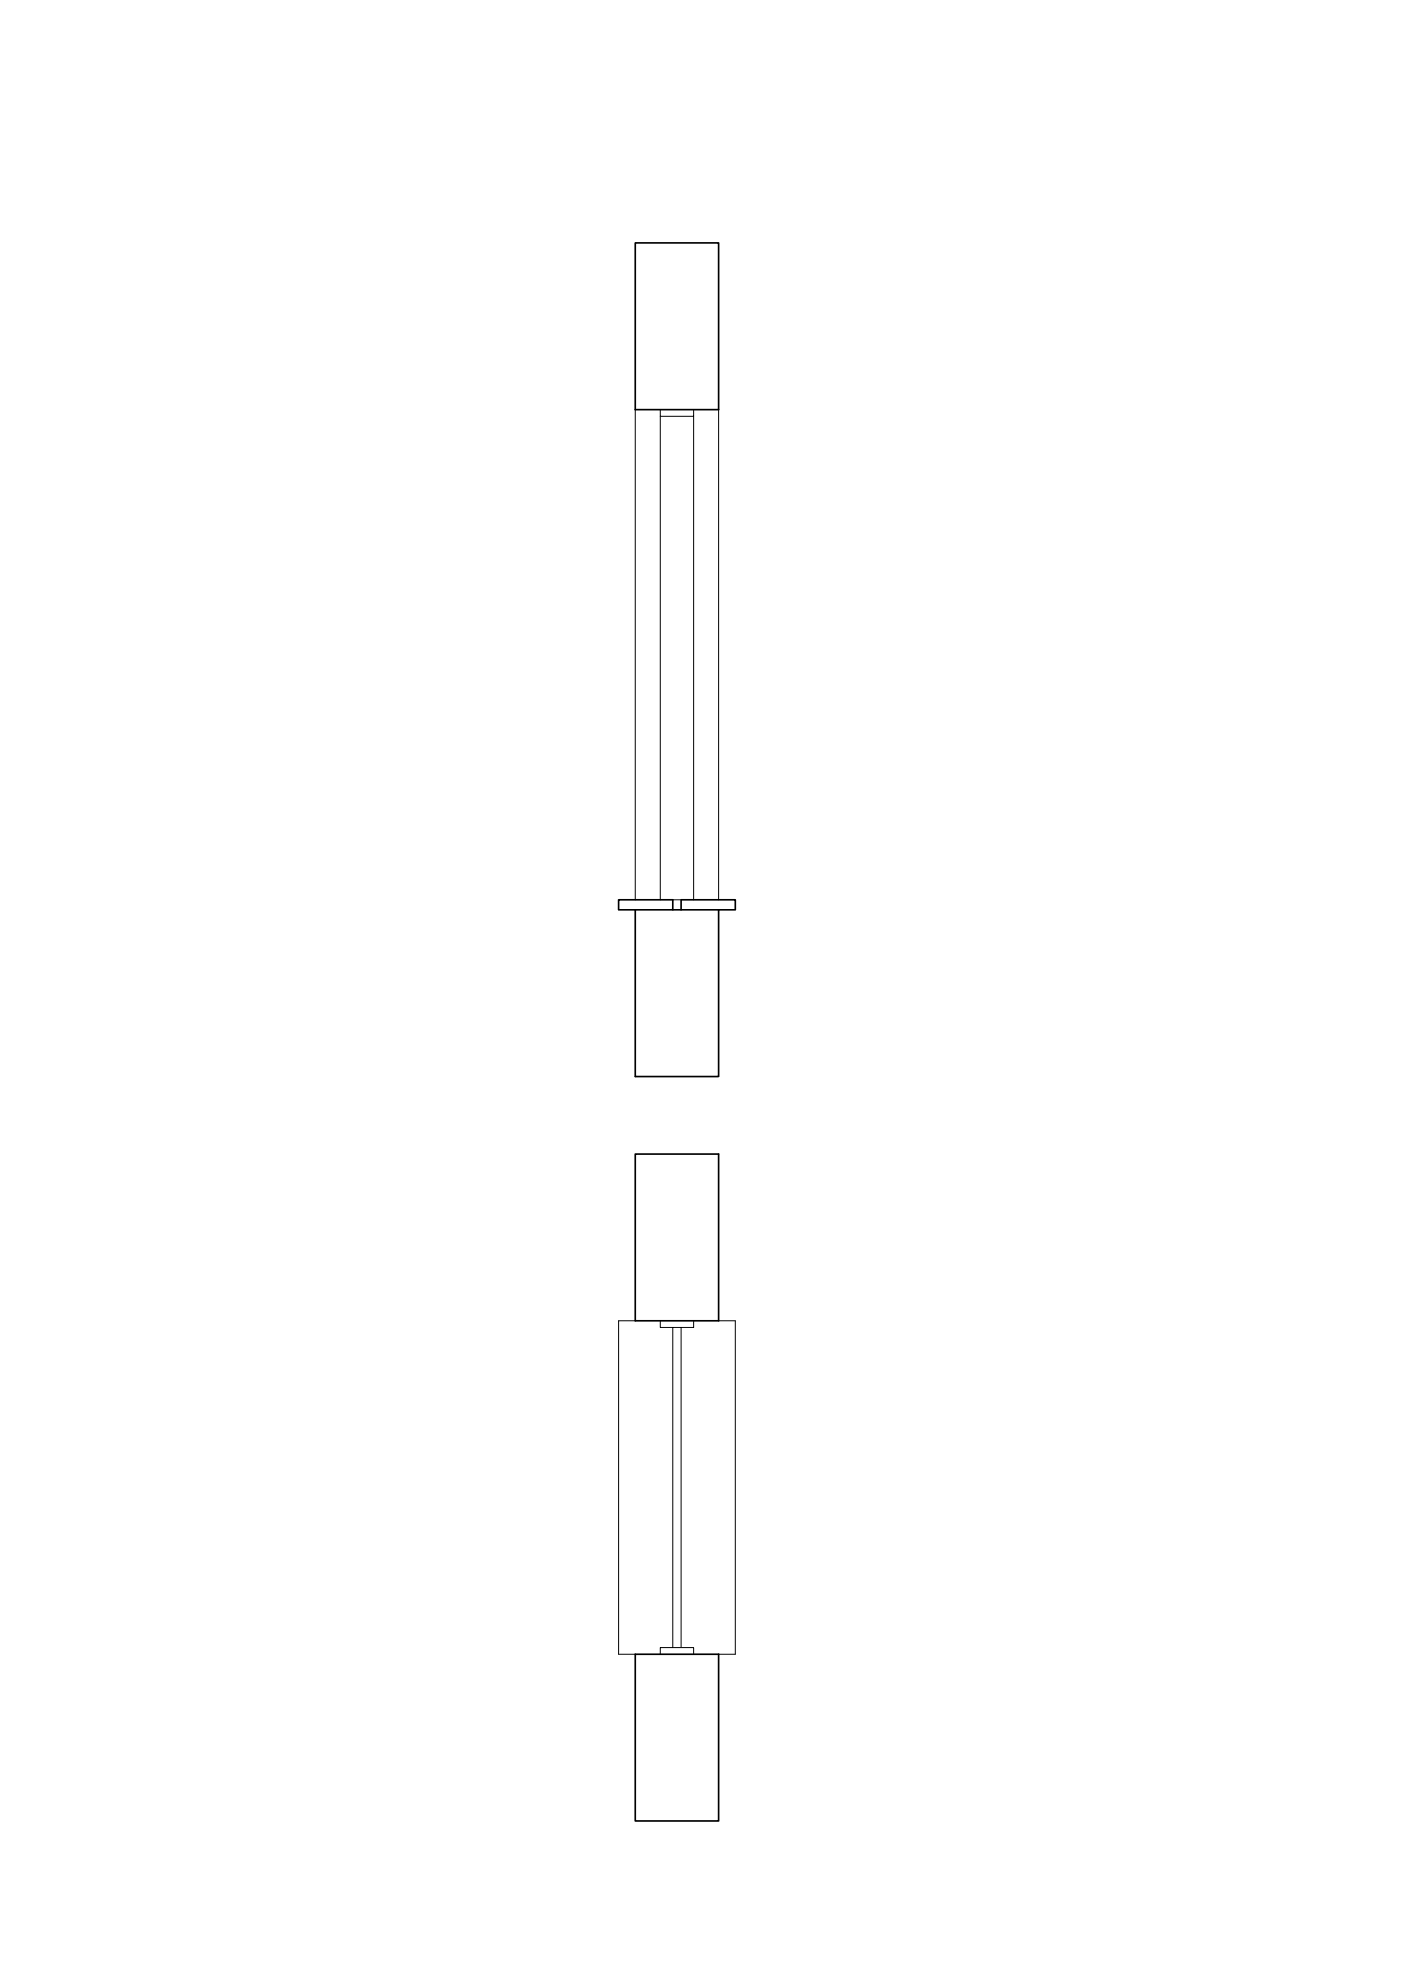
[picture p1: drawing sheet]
<svg xmlns="http://www.w3.org/2000/svg" width="420mm" height="594mm" viewBox="0 0 420 594" stroke-linecap="round" stroke-linejoin="round" font-family="sans-serif">
<!-- layer: A-WALL-FULL -->
<path d="M190.5 72.8h25v50h-25zM190.5 272.8v50h25v-50M190.5 272.8h-5v-3h16.3v3M190.5 272.8h25M204.3 272.8v-3h16.2v3h-5M190.5 346.1h25v50h-25zM190.5 496.1h25v50h-25z" fill="none" stroke="#000" stroke-width=".5"/>
<!-- layer: pryeccionines -->
<path d="M190.5 122.8v147M198 124.8v145M208 124.8v145M215.5 122.8v147M201.8 269.8h2.5M190.5 396.1h-5v100h5M201.8 398.1v96M204.3 398.1v96M215.5 396.1h5v100h-5" fill="none" stroke="#000" stroke-width=".3"/>
<!-- layer: seccionfina -->
<path d="M198 122.8v2h10v-2M198 396.1v2h10v-2M198 496.1v-2h10v2" fill="none" stroke="#000" stroke-width=".3"/>
</svg>
